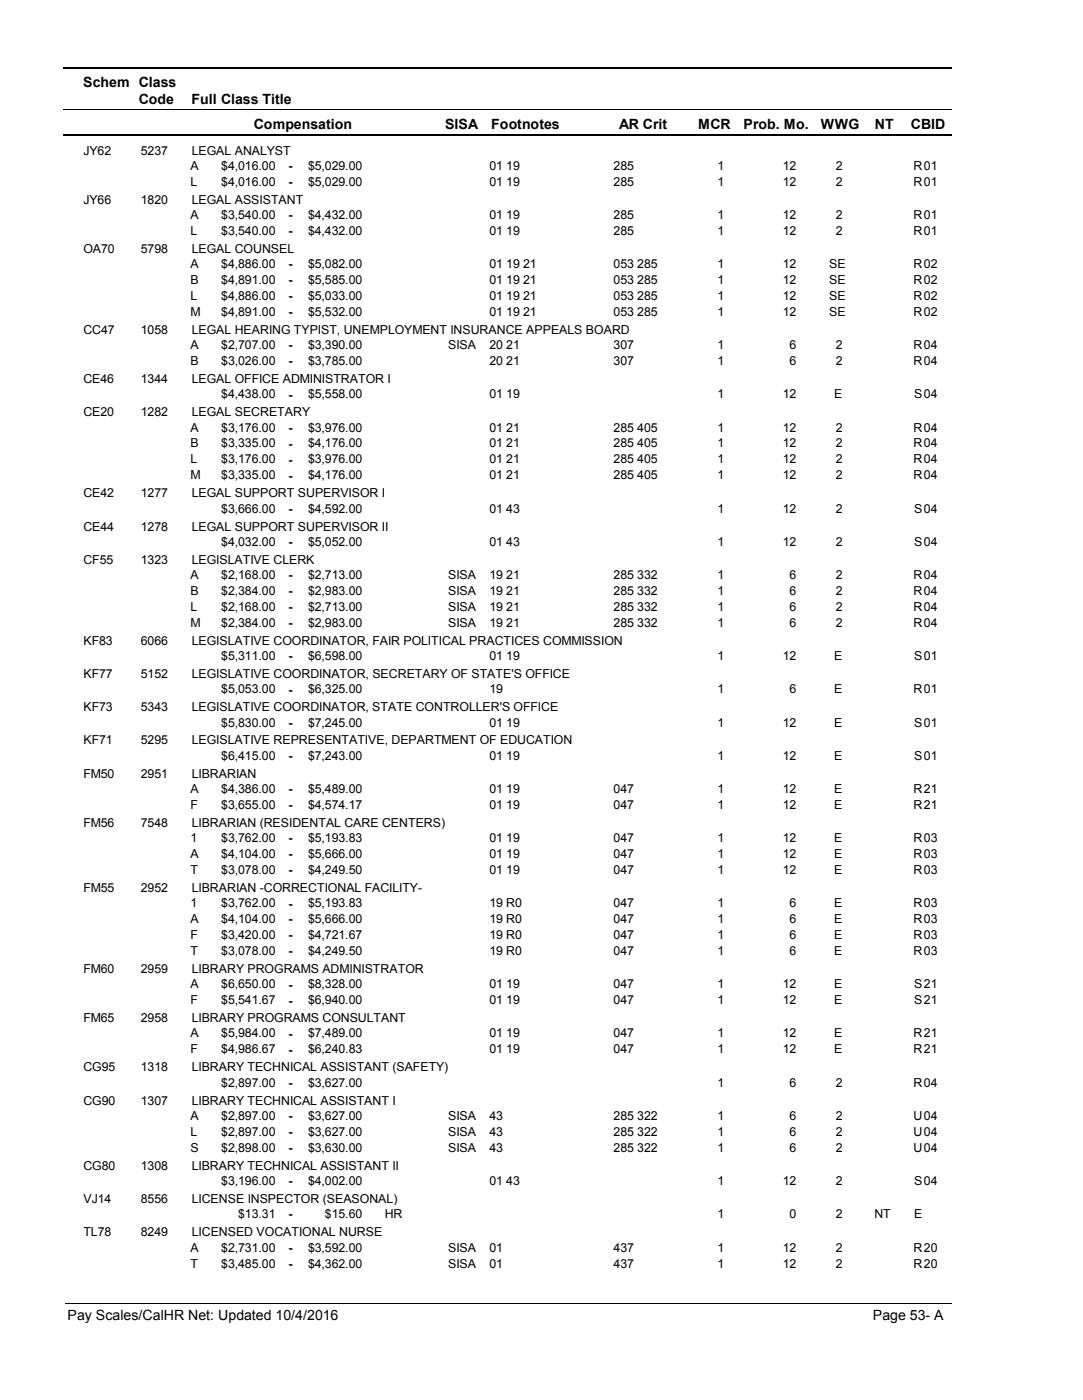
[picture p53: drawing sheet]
<svg xmlns="http://www.w3.org/2000/svg" width="216mm" height="279mm" viewBox="0 0 216 279" stroke-linecap="round" stroke-linejoin="round" font-family="sans-serif">
<defs><g id="words">
<g font-size="2.8">
<text x="16.6" y="17.3">Schem Class</text>
<text x="27.7" y="20.7">Code</text>
<text x="38.2" y="20.7">Full Class Title</text>
<text x="50.6" y="25.7">Compensation</text>
<text x="88.7" y="25.7">SISA</text>
<text x="98" y="25.7">Footnotes</text>
<text x="123.5" y="25.7">AR Crit</text>
<text x="139.2" y="25.7">MCR</text>
<text x="148.3" y="25.7">Prob. Mo.</text>
<text x="163.7" y="25.7">WWG</text>
<text x="174.5" y="25.7">NT</text>
<text x="181.6" y="25.7">CBID</text>
<text x="13.5" y="263.5">Pay Scales/CalHR Net: Updated 10/4/2016</text>
<text x="174.1" y="263.5">Page 53- A</text>
</g>
<g font-size="2.5">
<text x="16.6" y="30.8">JY62</text>
<text x="28.1" y="30.8">5237</text>
<text x="38" y="33.9">A</text>
<text x="38.2" y="30.8">LEGAL ANALYST</text>
<text x="44.1" y="33.9">$4,016.00</text>
<text x="57.5" y="33.9">-</text>
<text x="61.4" y="33.9">$5,029.00</text>
<text x="97.6" y="33.9">01 19</text>
<text x="122.4" y="33.9">285</text>
<text x="143.1" y="33.9">1</text>
<text x="156.1" y="33.9">12</text>
<text x="166.6" y="33.9">2</text>
<text x="182.2" y="33.9">R</text>
<text x="184.2" y="33.9">01</text>
<text x="16.6" y="40.7">JY66</text>
<text x="28.1" y="40.7">1820</text>
<text x="38" y="37.1">L</text>
<text x="38.2" y="40.7">LEGAL ASSISTANT</text>
<text x="44.1" y="37.1">$4,016.00</text>
<text x="57.5" y="37.1">-</text>
<text x="61.4" y="37.1">$5,029.00</text>
<text x="97.6" y="37.1">01 19</text>
<text x="122.4" y="37.1">285</text>
<text x="143.1" y="37.1">1</text>
<text x="156.1" y="37.1">12</text>
<text x="166.6" y="37.1">2</text>
<text x="182.2" y="37.1">R</text>
<text x="184.2" y="37.1">01</text>
<text x="38" y="43.7">A</text>
<text x="38" y="46.9">L</text>
<text x="44.1" y="43.7">$3,540.00</text>
<text x="44.1" y="46.9">$3,540.00</text>
<text x="57.5" y="43.8">-</text>
<text x="57.5" y="46.9">-</text>
<text x="61.4" y="43.7">$4,432.00</text>
<text x="61.4" y="46.9">$4,432.00</text>
<text x="97.6" y="43.7">01 19</text>
<text x="97.6" y="46.9">01 19</text>
<text x="122.4" y="43.7">285</text>
<text x="122.4" y="46.9">285</text>
<text x="143.1" y="43.7">1</text>
<text x="143.1" y="46.9">1</text>
<text x="156.1" y="43.7">12</text>
<text x="156.1" y="46.9">12</text>
<text x="166.6" y="43.7">2</text>
<text x="166.6" y="46.9">2</text>
<text x="182.2" y="43.7">R</text>
<text x="182.2" y="46.9">R</text>
<text x="184.2" y="43.7">01</text>
<text x="184.2" y="46.9">01</text>
<text x="16.6" y="50.5">OA70</text>
<text x="28.1" y="50.5">5798</text>
<text x="38" y="53.5">A</text>
<text x="38.2" y="50.5">LEGAL COUNSEL</text>
<text x="44.1" y="53.5">$4,886.00</text>
<text x="57.5" y="53.6">-</text>
<text x="61.4" y="53.5">$5,082.00</text>
<text x="97.6" y="53.5">01 19 21</text>
<text x="122.4" y="53.5">053 285</text>
<text x="143.1" y="53.5">1</text>
<text x="156.1" y="53.5">12</text>
<text x="165.4" y="53.5">SE</text>
<text x="182.2" y="53.5">R</text>
<text x="184.2" y="53.5">02</text>
<text x="38" y="56.7">B</text>
<text x="38" y="59.9">L</text>
<text x="44.1" y="56.7">$4,891.00</text>
<text x="44.1" y="59.9">$4,886.00</text>
<text x="57.5" y="56.7">-</text>
<text x="57.5" y="59.9">-</text>
<text x="61.4" y="56.7">$5,585.00</text>
<text x="61.4" y="59.9">$5,033.00</text>
<text x="97.6" y="56.7">01 19 21</text>
<text x="97.6" y="59.9">01 19 21</text>
<text x="122.4" y="56.7">053 285</text>
<text x="122.4" y="59.9">053 285</text>
<text x="143.1" y="56.7">1</text>
<text x="143.1" y="59.9">1</text>
<text x="156.1" y="56.7">12</text>
<text x="156.1" y="59.9">12</text>
<text x="165.4" y="56.7">SE</text>
<text x="165.4" y="59.9">SE</text>
<text x="182.2" y="56.7">R</text>
<text x="182.2" y="59.9">R</text>
<text x="184.2" y="56.7">02</text>
<text x="184.2" y="59.9">02</text>
<text x="38" y="63">M</text>
<text x="44.1" y="63">$4,891.00</text>
<text x="57.5" y="63.1">-</text>
<text x="61.4" y="63">$5,532.00</text>
<text x="97.6" y="63">01 19 21</text>
<text x="122.4" y="63">053 285</text>
<text x="143.1" y="63">1</text>
<text x="156.1" y="63">12</text>
<text x="165.4" y="63">SE</text>
<text x="182.2" y="63">R</text>
<text x="184.2" y="63">02</text>
<text x="16.6" y="66.6">CC47</text>
<text x="28.1" y="66.6">1058</text>
<text x="38" y="69.7">A</text>
<text x="38.2" y="66.6">LEGAL HEARING TYPIST, UNEMPLOYMENT INSURANCE APPEALS BOARD</text>
<text x="44.1" y="69.7">$2,707.00</text>
<text x="57.5" y="69.7">-</text>
<text x="61.4" y="69.7">$3,390.00</text>
<text x="89.4" y="69.7">SISA</text>
<text x="97.6" y="69.7">20 21</text>
<text x="122.4" y="69.7">307</text>
<text x="143.1" y="69.7">1</text>
<text x="157.5" y="69.7">6</text>
<text x="166.6" y="69.7">2</text>
<text x="182.2" y="69.7">R</text>
<text x="184.2" y="69.7">04</text>
<text x="16.6" y="76.5">CE46</text>
<text x="28.1" y="76.5">1344</text>
<text x="38" y="72.9">B</text>
<text x="38.2" y="76.5">LEGAL OFFICE ADMINISTRATOR I</text>
<text x="44.1" y="72.9">$3,026.00</text>
<text x="57.5" y="72.9">-</text>
<text x="61.4" y="72.9">$3,785.00</text>
<text x="97.6" y="72.9">20 21</text>
<text x="122.4" y="72.9">307</text>
<text x="143.1" y="72.9">1</text>
<text x="157.5" y="72.9">6</text>
<text x="166.6" y="72.9">2</text>
<text x="182.2" y="72.9">R</text>
<text x="184.2" y="72.9">04</text>
<text x="16.6" y="83.1">CE20</text>
<text x="28.1" y="83.1">1282</text>
<text x="38.2" y="83.1">LEGAL SECRETARY</text>
<text x="44.1" y="79.5">$4,438.00</text>
<text x="57.5" y="79.6">-</text>
<text x="61.4" y="79.5">$5,558.00</text>
<text x="97.6" y="79.5">01 19</text>
<text x="143.1" y="79.5">1</text>
<text x="156.1" y="79.5">12</text>
<text x="166.3" y="79.5">E</text>
<text x="182.3" y="79.5">S</text>
<text x="184.2" y="79.5">04</text>
<text x="38" y="86.1">A</text>
<text x="38" y="89.3">B</text>
<text x="44.1" y="86.1">$3,176.00</text>
<text x="44.1" y="89.3">$3,335.00</text>
<text x="57.5" y="86.2">-</text>
<text x="57.5" y="89.3">-</text>
<text x="61.4" y="86.1">$3,976.00</text>
<text x="61.4" y="89.3">$4,176.00</text>
<text x="97.6" y="86.1">01 21</text>
<text x="97.6" y="89.3">01 21</text>
<text x="122.4" y="86.1">285 405</text>
<text x="122.4" y="89.3">285 405</text>
<text x="143.1" y="86.1">1</text>
<text x="143.1" y="89.3">1</text>
<text x="156.1" y="86.1">12</text>
<text x="156.1" y="89.3">12</text>
<text x="166.6" y="86.1">2</text>
<text x="166.6" y="89.3">2</text>
<text x="182.2" y="86.1">R</text>
<text x="182.2" y="89.3">R</text>
<text x="184.2" y="86.1">04</text>
<text x="184.2" y="89.3">04</text>
<text x="38" y="92.5">L</text>
<text x="38" y="95.7">M</text>
<text x="44.1" y="92.5">$3,176.00</text>
<text x="44.1" y="95.7">$3,335.00</text>
<text x="57.5" y="92.5">-</text>
<text x="57.5" y="95.7">-</text>
<text x="61.4" y="92.5">$3,976.00</text>
<text x="61.4" y="95.7">$4,176.00</text>
<text x="97.6" y="92.5">01 21</text>
<text x="97.6" y="95.7">01 21</text>
<text x="122.4" y="92.5">285 405</text>
<text x="122.4" y="95.7">285 405</text>
<text x="143.1" y="92.5">1</text>
<text x="143.1" y="95.7">1</text>
<text x="156.1" y="92.5">12</text>
<text x="156.1" y="95.7">12</text>
<text x="166.6" y="92.5">2</text>
<text x="166.6" y="95.7">2</text>
<text x="182.2" y="92.5">R</text>
<text x="182.2" y="95.7">R</text>
<text x="184.2" y="92.5">04</text>
<text x="184.2" y="95.7">04</text>
<text x="16.6" y="99.2">CE42</text>
<text x="28.1" y="99.2">1277</text>
<text x="38.2" y="99.2">LEGAL SUPPORT SUPERVISOR I</text>
<text x="16.6" y="105.9">CE44</text>
<text x="28.1" y="105.9">1278</text>
<text x="38.2" y="105.9">LEGAL SUPPORT SUPERVISOR II</text>
<text x="44.1" y="102.3">$3,666.00</text>
<text x="57.5" y="102.4">-</text>
<text x="61.4" y="102.3">$4,592.00</text>
<text x="97.6" y="102.3">01 43</text>
<text x="143.1" y="102.3">1</text>
<text x="156.1" y="102.3">12</text>
<text x="166.6" y="102.3">2</text>
<text x="182.3" y="102.3">S</text>
<text x="184.2" y="102.3">04</text>
<text x="16.6" y="112.5">CF55</text>
<text x="28.1" y="112.5">1323</text>
<text x="38.2" y="112.5">LEGISLATIVE CLERK</text>
<text x="44.1" y="109">$4,032.00</text>
<text x="57.5" y="109">-</text>
<text x="61.4" y="109">$5,052.00</text>
<text x="97.6" y="109">01 43</text>
<text x="143.1" y="109">1</text>
<text x="156.1" y="109">12</text>
<text x="166.6" y="109">2</text>
<text x="182.3" y="109">S</text>
<text x="184.2" y="109">04</text>
<text x="38" y="115.6">A</text>
<text x="38" y="118.7">B</text>
<text x="44.1" y="115.6">$2,168.00</text>
<text x="44.1" y="118.7">$2,384.00</text>
<text x="57.5" y="115.6">-</text>
<text x="57.5" y="118.8">-</text>
<text x="61.4" y="115.6">$2,713.00</text>
<text x="61.4" y="118.7">$2,983.00</text>
<text x="89.4" y="115.6">SISA</text>
<text x="89.4" y="118.7">SISA</text>
<text x="97.6" y="115.6">19 21</text>
<text x="97.6" y="118.7">19 21</text>
<text x="122.4" y="115.6">285 332</text>
<text x="122.4" y="118.7">285 332</text>
<text x="143.1" y="115.6">1</text>
<text x="143.1" y="118.7">1</text>
<text x="157.5" y="115.6">6</text>
<text x="157.5" y="118.7">6</text>
<text x="166.6" y="115.6">2</text>
<text x="166.6" y="118.7">2</text>
<text x="182.2" y="115.6">R</text>
<text x="182.2" y="118.7">R</text>
<text x="184.2" y="115.6">04</text>
<text x="184.2" y="118.7">04</text>
<text x="38" y="121.9">L</text>
<text x="38" y="125.1">M</text>
<text x="44.1" y="121.9">$2,168.00</text>
<text x="44.1" y="125.1">$2,384.00</text>
<text x="57.5" y="122">-</text>
<text x="57.5" y="125.1">-</text>
<text x="61.4" y="121.9">$2,713.00</text>
<text x="61.4" y="125.1">$2,983.00</text>
<text x="89.4" y="121.9">SISA</text>
<text x="89.4" y="125.1">SISA</text>
<text x="97.6" y="121.9">19 21</text>
<text x="97.6" y="125.1">19 21</text>
<text x="122.4" y="121.9">285 332</text>
<text x="122.4" y="125.1">285 332</text>
<text x="143.1" y="121.9">1</text>
<text x="143.1" y="125.1">1</text>
<text x="157.5" y="121.9">6</text>
<text x="157.5" y="125.1">6</text>
<text x="166.6" y="121.9">2</text>
<text x="166.6" y="125.1">2</text>
<text x="182.2" y="121.9">R</text>
<text x="182.2" y="125.1">R</text>
<text x="184.2" y="121.9">04</text>
<text x="184.2" y="125.1">04</text>
<text x="16.6" y="128.7">KF83</text>
<text x="28.1" y="128.7">6066</text>
<text x="38.2" y="128.7">LEGISLATIVE COORDINATOR, FAIR POLITICAL PRACTICES COMMISSION</text>
<text x="44.1" y="131.8">$5,311.00</text>
<text x="57.5" y="131.8">-</text>
<text x="61.4" y="131.8">$6,598.00</text>
<text x="97.6" y="131.8">01 19</text>
<text x="143.1" y="131.8">1</text>
<text x="156.1" y="131.8">12</text>
<text x="166.3" y="131.8">E</text>
<text x="182.3" y="131.8">S</text>
<text x="184.2" y="131.8">01</text>
<text x="16.6" y="135.3">KF77</text>
<text x="28.1" y="135.3">5152</text>
<text x="38.2" y="135.3">LEGISLATIVE COORDINATOR, SECRETARY OF STATE'S OFFICE</text>
<text x="16.6" y="142">KF73</text>
<text x="28.1" y="142">5343</text>
<text x="38.2" y="142">LEGISLATIVE COORDINATOR, STATE CONTROLLER'S OFFICE</text>
<text x="44.1" y="138.4">$5,053.00</text>
<text x="57.5" y="138.4">-</text>
<text x="61.4" y="138.4">$6,325.00</text>
<text x="97.6" y="138.4">19</text>
<text x="143.1" y="138.4">1</text>
<text x="157.5" y="138.4">6</text>
<text x="166.3" y="138.4">E</text>
<text x="182.2" y="138.4">R</text>
<text x="184.2" y="138.4">01</text>
<text x="16.6" y="148.6">KF71</text>
<text x="28.1" y="148.6">5295</text>
<text x="38.2" y="148.6">LEGISLATIVE REPRESENTATIVE, DEPARTMENT OF EDUCATION</text>
<text x="44.1" y="145">$5,830.00</text>
<text x="57.5" y="145.1">-</text>
<text x="61.4" y="145">$7,245.00</text>
<text x="97.6" y="145">01 19</text>
<text x="143.1" y="145">1</text>
<text x="156.1" y="145">12</text>
<text x="166.3" y="145">E</text>
<text x="182.3" y="145">S</text>
<text x="184.2" y="145">01</text>
<text x="16.6" y="155.2">FM50</text>
<text x="28.1" y="155.2">2951</text>
<text x="38.2" y="155.2">LIBRARIAN</text>
<text x="44.1" y="151.7">$6,415.00</text>
<text x="57.5" y="151.7">-</text>
<text x="61.4" y="151.7">$7,243.00</text>
<text x="97.6" y="151.7">01 19</text>
<text x="143.1" y="151.7">1</text>
<text x="156.1" y="151.7">12</text>
<text x="166.3" y="151.7">E</text>
<text x="182.3" y="151.7">S</text>
<text x="184.2" y="151.7">01</text>
<text x="38" y="158.3">A</text>
<text x="38" y="161.5">F</text>
<text x="44.1" y="158.3">$4,386.00</text>
<text x="44.1" y="161.5">$3,655.00</text>
<text x="57.5" y="158.3">-</text>
<text x="57.5" y="161.5">-</text>
<text x="61.4" y="158.3">$5,489.00</text>
<text x="61.4" y="161.5">$4,574.17</text>
<text x="97.6" y="158.3">01 19</text>
<text x="97.6" y="161.5">01 19</text>
<text x="122.4" y="158.3">047</text>
<text x="122.4" y="161.5">047</text>
<text x="143.1" y="158.3">1</text>
<text x="143.1" y="161.5">1</text>
<text x="156.1" y="158.3">12</text>
<text x="156.1" y="161.5">12</text>
<text x="166.3" y="158.3">E</text>
<text x="166.3" y="161.5">E</text>
<text x="182.2" y="158.3">R</text>
<text x="182.2" y="161.5">R</text>
<text x="184.2" y="158.3">21</text>
<text x="184.2" y="161.5">21</text>
<text x="16.6" y="165.1">FM56</text>
<text x="28.1" y="165.1">7548</text>
<text x="38.2" y="165.1">LIBRARIAN (RESIDENTAL CARE CENTERS)</text>
<text x="38" y="168.1">1</text>
<text x="38" y="171.3">A</text>
<text x="44.1" y="168.1">$3,762.00</text>
<text x="44.1" y="171.3">$4,104.00</text>
<text x="57.5" y="168.1">-</text>
<text x="57.5" y="171.3">-</text>
<text x="61.4" y="168.1">$5,193.83</text>
<text x="61.4" y="171.3">$5,666.00</text>
<text x="97.6" y="168.1">01 19</text>
<text x="97.6" y="171.3">01 19</text>
<text x="122.4" y="168.1">047</text>
<text x="122.4" y="171.3">047</text>
<text x="143.1" y="168.1">1</text>
<text x="143.1" y="171.3">1</text>
<text x="156.1" y="168.1">12</text>
<text x="156.1" y="171.3">12</text>
<text x="166.3" y="168.1">E</text>
<text x="166.3" y="171.3">E</text>
<text x="182.2" y="168.1">R</text>
<text x="182.2" y="171.3">R</text>
<text x="184.2" y="168.1">03</text>
<text x="184.2" y="171.3">03</text>
<text x="16.6" y="178">FM55</text>
<text x="28.1" y="178">2952</text>
<text x="38" y="174.5">T</text>
<text x="38.2" y="178">LIBRARIAN -CORRECTIONAL FACILITY-</text>
<text x="44.1" y="174.5">$3,078.00</text>
<text x="57.5" y="174.5">-</text>
<text x="61.4" y="174.5">$4,249.50</text>
<text x="97.6" y="174.5">01 19</text>
<text x="122.4" y="174.5">047</text>
<text x="143.1" y="174.5">1</text>
<text x="156.1" y="174.5">12</text>
<text x="166.3" y="174.5">E</text>
<text x="182.2" y="174.5">R</text>
<text x="184.2" y="174.5">03</text>
<text x="38" y="181.1">1</text>
<text x="38" y="184.3">A</text>
<text x="44.1" y="181.1">$3,762.00</text>
<text x="44.1" y="184.3">$4,104.00</text>
<text x="57.5" y="181.1">-</text>
<text x="57.5" y="184.3">-</text>
<text x="61.4" y="181.1">$5,193.83</text>
<text x="61.4" y="184.3">$5,666.00</text>
<text x="97.6" y="181.1">19 R0</text>
<text x="97.6" y="184.3">19 R0</text>
<text x="122.4" y="181.1">047</text>
<text x="122.4" y="184.3">047</text>
<text x="143.1" y="181.1">1</text>
<text x="143.1" y="184.3">1</text>
<text x="157.5" y="181.1">6</text>
<text x="157.5" y="184.3">6</text>
<text x="166.3" y="181.1">E</text>
<text x="166.3" y="184.3">E</text>
<text x="182.2" y="181.1">R</text>
<text x="182.2" y="184.3">R</text>
<text x="184.2" y="181.1">03</text>
<text x="184.2" y="184.3">03</text>
<text x="38" y="187.5">F</text>
<text x="38" y="190.6">T</text>
<text x="44.1" y="187.5">$3,420.00</text>
<text x="44.1" y="190.6">$3,078.00</text>
<text x="57.5" y="187.5">-</text>
<text x="57.5" y="190.7">-</text>
<text x="61.4" y="187.5">$4,721.67</text>
<text x="61.4" y="190.6">$4,249.50</text>
<text x="97.6" y="187.5">19 R0</text>
<text x="97.6" y="190.6">19 R0</text>
<text x="122.4" y="187.5">047</text>
<text x="122.4" y="190.6">047</text>
<text x="143.1" y="187.5">1</text>
<text x="143.1" y="190.6">1</text>
<text x="157.5" y="187.5">6</text>
<text x="157.5" y="190.6">6</text>
<text x="166.3" y="187.5">E</text>
<text x="166.3" y="190.6">E</text>
<text x="182.2" y="187.5">R</text>
<text x="182.2" y="190.6">R</text>
<text x="184.2" y="187.5">03</text>
<text x="184.2" y="190.6">03</text>
<text x="16.6" y="194.2">FM60</text>
<text x="28.1" y="194.2">2959</text>
<text x="38" y="197.3">A</text>
<text x="38.2" y="194.2">LIBRARY PROGRAMS ADMINISTRATOR</text>
<text x="44.1" y="197.3">$6,650.00</text>
<text x="57.5" y="197.3">-</text>
<text x="61.4" y="197.3">$8,328.00</text>
<text x="97.6" y="197.3">01 19</text>
<text x="122.4" y="197.3">047</text>
<text x="143.1" y="197.3">1</text>
<text x="156.1" y="197.3">12</text>
<text x="166.3" y="197.3">E</text>
<text x="182.3" y="197.3">S</text>
<text x="184.2" y="197.3">21</text>
<text x="38" y="200.5">F</text>
<text x="44.1" y="200.5">$5,541.67</text>
<text x="57.5" y="200.5">-</text>
<text x="61.4" y="200.5">$6,940.00</text>
<text x="97.6" y="200.5">01 19</text>
<text x="122.4" y="200.5">047</text>
<text x="143.1" y="200.5">1</text>
<text x="156.1" y="200.5">12</text>
<text x="166.3" y="200.5">E</text>
<text x="182.3" y="200.5">S</text>
<text x="184.2" y="200.5">21</text>
<text x="16.6" y="204">FM65</text>
<text x="28.1" y="204">2958</text>
<text x="38" y="207.1">A</text>
<text x="38.2" y="204">LIBRARY PROGRAMS CONSULTANT</text>
<text x="44.1" y="207.1">$5,984.00</text>
<text x="57.5" y="207.1">-</text>
<text x="61.4" y="207.1">$7,489.00</text>
<text x="97.6" y="207.1">01 19</text>
<text x="122.4" y="207.1">047</text>
<text x="143.1" y="207.1">1</text>
<text x="156.1" y="207.1">12</text>
<text x="166.3" y="207.1">E</text>
<text x="182.2" y="207.1">R</text>
<text x="184.2" y="207.1">21</text>
<text x="16.6" y="213.8">CG95</text>
<text x="28.1" y="213.8">1318</text>
<text x="38" y="210.2">F</text>
<text x="38.2" y="213.8">LIBRARY TECHNICAL ASSISTANT (SAFETY)</text>
<text x="44.1" y="210.2">$4,986.67</text>
<text x="57.5" y="210.3">-</text>
<text x="61.4" y="210.2">$6,240.83</text>
<text x="97.6" y="210.2">01 19</text>
<text x="122.4" y="210.2">047</text>
<text x="143.1" y="210.2">1</text>
<text x="156.1" y="210.2">12</text>
<text x="166.3" y="210.2">E</text>
<text x="182.2" y="210.2">R</text>
<text x="184.2" y="210.2">21</text>
<text x="16.6" y="220.5">CG90</text>
<text x="28.1" y="220.5">1307</text>
<text x="38.2" y="220.5">LIBRARY TECHNICAL ASSISTANT I</text>
<text x="44.1" y="216.9">$2,897.00</text>
<text x="57.5" y="216.9">-</text>
<text x="61.4" y="216.9">$3,627.00</text>
<text x="143.1" y="216.9">1</text>
<text x="157.5" y="216.9">6</text>
<text x="166.6" y="216.9">2</text>
<text x="182.2" y="216.9">R</text>
<text x="184.2" y="216.9">04</text>
<text x="38" y="223.5">A</text>
<text x="38" y="226.7">L</text>
<text x="44.1" y="223.5">$2,897.00</text>
<text x="44.1" y="226.7">$2,897.00</text>
<text x="57.5" y="223.6">-</text>
<text x="57.5" y="226.8">-</text>
<text x="61.4" y="223.5">$3,627.00</text>
<text x="61.4" y="226.7">$3,627.00</text>
<text x="89.4" y="223.5">SISA</text>
<text x="89.4" y="226.7">SISA</text>
<text x="97.6" y="223.5">43</text>
<text x="97.6" y="226.7">43</text>
<text x="122.4" y="223.5">285 322</text>
<text x="122.4" y="226.7">285 322</text>
<text x="143.1" y="223.5">1</text>
<text x="143.1" y="226.7">1</text>
<text x="157.5" y="223.5">6</text>
<text x="157.5" y="226.7">6</text>
<text x="166.6" y="223.5">2</text>
<text x="166.6" y="226.7">2</text>
<text x="182.2" y="223.5">U</text>
<text x="182.2" y="226.7">U</text>
<text x="184.2" y="223.5">04</text>
<text x="184.2" y="226.7">04</text>
<text x="16.6" y="233.5">CG80</text>
<text x="28.1" y="233.5">1308</text>
<text x="38" y="229.9">S</text>
<text x="38.2" y="233.5">LIBRARY TECHNICAL ASSISTANT II</text>
<text x="44.1" y="229.9">$2,898.00</text>
<text x="57.5" y="229.9">-</text>
<text x="61.4" y="229.9">$3,630.00</text>
<text x="89.4" y="229.9">SISA</text>
<text x="97.6" y="229.9">43</text>
<text x="122.4" y="229.9">285 322</text>
<text x="143.1" y="229.9">1</text>
<text x="157.5" y="229.9">6</text>
<text x="166.6" y="229.9">2</text>
<text x="182.2" y="229.9">U</text>
<text x="184.2" y="229.9">04</text>
<text x="44.1" y="236.5">$3,196.00</text>
<text x="57.5" y="236.5">-</text>
<text x="61.4" y="236.5">$4,002.00</text>
<text x="97.6" y="236.5">01 43</text>
<text x="143.1" y="236.5">1</text>
<text x="156.1" y="236.5">12</text>
<text x="166.6" y="236.5">2</text>
<text x="182.3" y="236.5">S</text>
<text x="184.2" y="236.5">04</text>
<text x="16.6" y="240.1">VJ14</text>
<text x="28.1" y="240.1">8556</text>
<text x="38.2" y="240.1">LICENSE INSPECTOR (SEASONAL)</text>
<text x="47.5" y="243.2">$13.31</text>
<text x="57.5" y="243.2">-</text>
<text x="64.8" y="243.2">$15.60</text>
<text x="76.7" y="243.2">HR</text>
<text x="143.1" y="243.2">1</text>
<text x="157.5" y="243.2">0</text>
<text x="166.6" y="243.2">2</text>
<text x="174.4" y="243.2">NT</text>
<text x="182.3" y="243.2">E</text>
<text x="16.6" y="246.7">TL78</text>
<text x="28.1" y="246.7">8249</text>
<text x="38" y="249.8">A</text>
<text x="38.2" y="246.7">LICENSED VOCATIONAL NURSE</text>
<text x="44.1" y="249.8">$2,731.00</text>
<text x="57.5" y="249.8">-</text>
<text x="61.4" y="249.8">$3,592.00</text>
<text x="89.4" y="249.8">SISA</text>
<text x="97.6" y="249.8">01</text>
<text x="122.4" y="249.8">437</text>
<text x="143.1" y="249.8">1</text>
<text x="156.1" y="249.8">12</text>
<text x="166.6" y="249.8">2</text>
<text x="182.2" y="249.8">R</text>
<text x="184.2" y="249.8">20</text>
<text x="38" y="253">T</text>
<text x="44.1" y="253">$3,485.00</text>
<text x="57.5" y="253">-</text>
<text x="61.4" y="253">$4,362.00</text>
<text x="89.4" y="253">SISA</text>
<text x="97.6" y="253">01</text>
<text x="122.4" y="253">437</text>
<text x="143.1" y="253">1</text>
<text x="156.1" y="253">12</text>
<text x="166.6" y="253">2</text>
<text x="182.2" y="253">R</text>
<text x="184.2" y="253">20</text>
</g>
</g></defs>
<path d="M12.7 13.5h177.1" fill="none" stroke="#000" stroke-width=".36"/>
<path d="M12.7 21.9h177.1" fill="none" stroke="#000" stroke-width=".2"/>
<path d="M12.7 27h177.1" fill="none" stroke="#000" stroke-width=".35"/>
<g fill="#fff">
<path d="M40.4 31.3h16.2v3h-16.2z" fill-rule="evenodd"/>
<path d="M183.9 31.3h4.1v3h-4.1z" fill-rule="evenodd"/>
<path d="M40.4 34.5h16.2v3h-16.2z" fill-rule="evenodd"/>
<path d="M183.9 34.5h4.1v3h-4.1z" fill-rule="evenodd"/>
<path d="M40.4 41.1h16.2v3h-16.2z" fill-rule="evenodd"/>
<path d="M183.9 41.1h4.1v3h-4.1z" fill-rule="evenodd"/>
<path d="M40.4 44.3h16.2v3h-16.2z" fill-rule="evenodd"/>
<path d="M183.9 44.3h4.1v3h-4.1z" fill-rule="evenodd"/>
<path d="M40.4 50.9h16.2v3h-16.2z" fill-rule="evenodd"/>
<path d="M183.9 50.9h4.1v3h-4.1z" fill-rule="evenodd"/>
<path d="M40.4 54.1h16.2v3h-16.2z" fill-rule="evenodd"/>
<path d="M183.9 54.1h4.1v3h-4.1z" fill-rule="evenodd"/>
<path d="M40.4 57.3h16.2v2.9h-16.2z" fill-rule="evenodd"/>
<path d="M183.9 57.3h4.1v2.9h-4.1z" fill-rule="evenodd"/>
<path d="M40.4 60.4h16.2v3h-16.2z" fill-rule="evenodd"/>
<path d="M183.9 60.4h4.1v3h-4.1z" fill-rule="evenodd"/>
<path d="M40.4 67.1h16.2v3h-16.2z" fill-rule="evenodd"/>
<path d="M183.9 67.1h4.1v3h-4.1z" fill-rule="evenodd"/>
<path d="M40.4 70.3h16.2v2.9h-16.2z" fill-rule="evenodd"/>
<path d="M183.9 70.3h4.1v2.9h-4.1z" fill-rule="evenodd"/>
<path d="M40.4 76.9h16.2v3h-16.2z" fill-rule="evenodd"/>
<path d="M183.9 76.9h4.1v3h-4.1z" fill-rule="evenodd"/>
<path d="M40.4 83.5h16.2v3h-16.2z" fill-rule="evenodd"/>
<path d="M183.9 83.5h4.1v3h-4.1z" fill-rule="evenodd"/>
<path d="M40.4 86.7h16.2v3h-16.2z" fill-rule="evenodd"/>
<path d="M183.9 86.7h4.1v3h-4.1z" fill-rule="evenodd"/>
<path d="M40.4 89.9h16.2v3h-16.2z" fill-rule="evenodd"/>
<path d="M183.9 89.9h4.1v3h-4.1z" fill-rule="evenodd"/>
<path d="M40.4 93.1h16.2v2.9h-16.2z" fill-rule="evenodd"/>
<path d="M183.9 93.1h4.1v2.9h-4.1z" fill-rule="evenodd"/>
<path d="M40.4 99.7h16.2v3h-16.2z" fill-rule="evenodd"/>
<path d="M183.9 99.7h4.1v3h-4.1z" fill-rule="evenodd"/>
<path d="M40.4 106.4h16.2v2.9h-16.2z" fill-rule="evenodd"/>
<path d="M183.9 106.4h4.1v2.9h-4.1z" fill-rule="evenodd"/>
<path d="M40.4 113h16.2v2.9h-16.2z" fill-rule="evenodd"/>
<path d="M183.9 113h4.1v2.9h-4.1z" fill-rule="evenodd"/>
<path d="M40.4 116.1h16.2v3h-16.2z" fill-rule="evenodd"/>
<path d="M183.9 116.1h4.1v3h-4.1z" fill-rule="evenodd"/>
<path d="M40.4 119.3h16.2v3h-16.2z" fill-rule="evenodd"/>
<path d="M183.9 119.3h4.1v3h-4.1z" fill-rule="evenodd"/>
<path d="M40.4 122.5h16.2v3h-16.2z" fill-rule="evenodd"/>
<path d="M183.9 122.5h4.1v3h-4.1z" fill-rule="evenodd"/>
<path d="M40.4 129.1h16.2v3h-16.2z" fill-rule="evenodd"/>
<path d="M183.9 129.1h4.1v3h-4.1z" fill-rule="evenodd"/>
<path d="M40.4 135.8h16.2v3h-16.2z" fill-rule="evenodd"/>
<path d="M183.9 135.8h4.1v3h-4.1z" fill-rule="evenodd"/>
<path d="M40.4 142.4h16.2v3h-16.2z" fill-rule="evenodd"/>
<path d="M183.9 142.4h4.1v3h-4.1z" fill-rule="evenodd"/>
<path d="M40.4 149h16.2v3h-16.2z" fill-rule="evenodd"/>
<path d="M183.9 149h4.1v3h-4.1z" fill-rule="evenodd"/>
<path d="M40.4 155.7h16.2v3h-16.2z" fill-rule="evenodd"/>
<path d="M183.9 155.7h4.1v3h-4.1z" fill-rule="evenodd"/>
<path d="M40.4 158.9h16.2v3h-16.2z" fill-rule="evenodd"/>
<path d="M183.9 158.9h4.1v3h-4.1z" fill-rule="evenodd"/>
<path d="M40.4 165.5h16.2v3h-16.2z" fill-rule="evenodd"/>
<path d="M183.9 165.5h4.1v3h-4.1z" fill-rule="evenodd"/>
<path d="M40.4 168.7h16.2v2.9h-16.2z" fill-rule="evenodd"/>
<path d="M183.9 168.7h4.1v2.9h-4.1z" fill-rule="evenodd"/>
<path d="M40.4 171.8h16.2v3h-16.2z" fill-rule="evenodd"/>
<path d="M183.9 171.8h4.1v3h-4.1z" fill-rule="evenodd"/>
<path d="M40.4 178.5h16.2v3h-16.2z" fill-rule="evenodd"/>
<path d="M183.9 178.5h4.1v3h-4.1z" fill-rule="evenodd"/>
<path d="M40.4 181.7h16.2v3h-16.2z" fill-rule="evenodd"/>
<path d="M183.9 181.7h4.1v3h-4.1z" fill-rule="evenodd"/>
<path d="M40.4 184.8h16.2v3h-16.2z" fill-rule="evenodd"/>
<path d="M183.9 184.8h4.1v3h-4.1z" fill-rule="evenodd"/>
<path d="M40.4 188h16.2v3h-16.2z" fill-rule="evenodd"/>
<path d="M183.9 188h4.1v3h-4.1z" fill-rule="evenodd"/>
<path d="M40.4 194.7h16.2v3h-16.2z" fill-rule="evenodd"/>
<path d="M183.9 194.7h4.1v3h-4.1z" fill-rule="evenodd"/>
<path d="M40.4 197.8h16.2v3h-16.2z" fill-rule="evenodd"/>
<path d="M183.9 197.8h4.1v3h-4.1z" fill-rule="evenodd"/>
<path d="M40.4 204.5h16.2v2.9h-16.2z" fill-rule="evenodd"/>
<path d="M183.9 204.5h4.1v2.9h-4.1z" fill-rule="evenodd"/>
<path d="M40.4 207.6h16.2v3h-16.2z" fill-rule="evenodd"/>
<path d="M183.9 207.6h4.1v3h-4.1z" fill-rule="evenodd"/>
<path d="M40.4 214.3h16.2v3h-16.2z" fill-rule="evenodd"/>
<path d="M183.9 214.3h4.1v3h-4.1z" fill-rule="evenodd"/>
<path d="M40.4 220.9h16.2v3h-16.2z" fill-rule="evenodd"/>
<path d="M183.9 220.9h4.1v3h-4.1z" fill-rule="evenodd"/>
<path d="M40.4 224.1h16.2v3h-16.2z" fill-rule="evenodd"/>
<path d="M183.9 224.1h4.1v3h-4.1z" fill-rule="evenodd"/>
<path d="M40.4 227.3h16.2v3h-16.2z" fill-rule="evenodd"/>
<path d="M183.9 227.3h4.1v3h-4.1z" fill-rule="evenodd"/>
<path d="M40.4 233.9h16.2v3h-16.2z" fill-rule="evenodd"/>
<path d="M183.9 233.9h4.1v3h-4.1z" fill-rule="evenodd"/>
<path d="M40.4 240.5h16.2v3h-16.2z" fill-rule="evenodd"/>
<path d="M183.9 240.5h4.1v3h-4.1z" fill-rule="evenodd"/>
<path d="M40.4 247.2h16.2v3h-16.2z" fill-rule="evenodd"/>
<path d="M183.9 247.2h4.1v3h-4.1z" fill-rule="evenodd"/>
<path d="M40.4 250.4h16.2v2.9h-16.2z" fill-rule="evenodd"/>
<path d="M183.9 250.4h4.1v2.9h-4.1z" fill-rule="evenodd"/>
</g>
<path d="M13.1 260.1h176.7" fill="none" stroke="#000" stroke-width=".2"/>
<use href="#words"/>
</svg>
